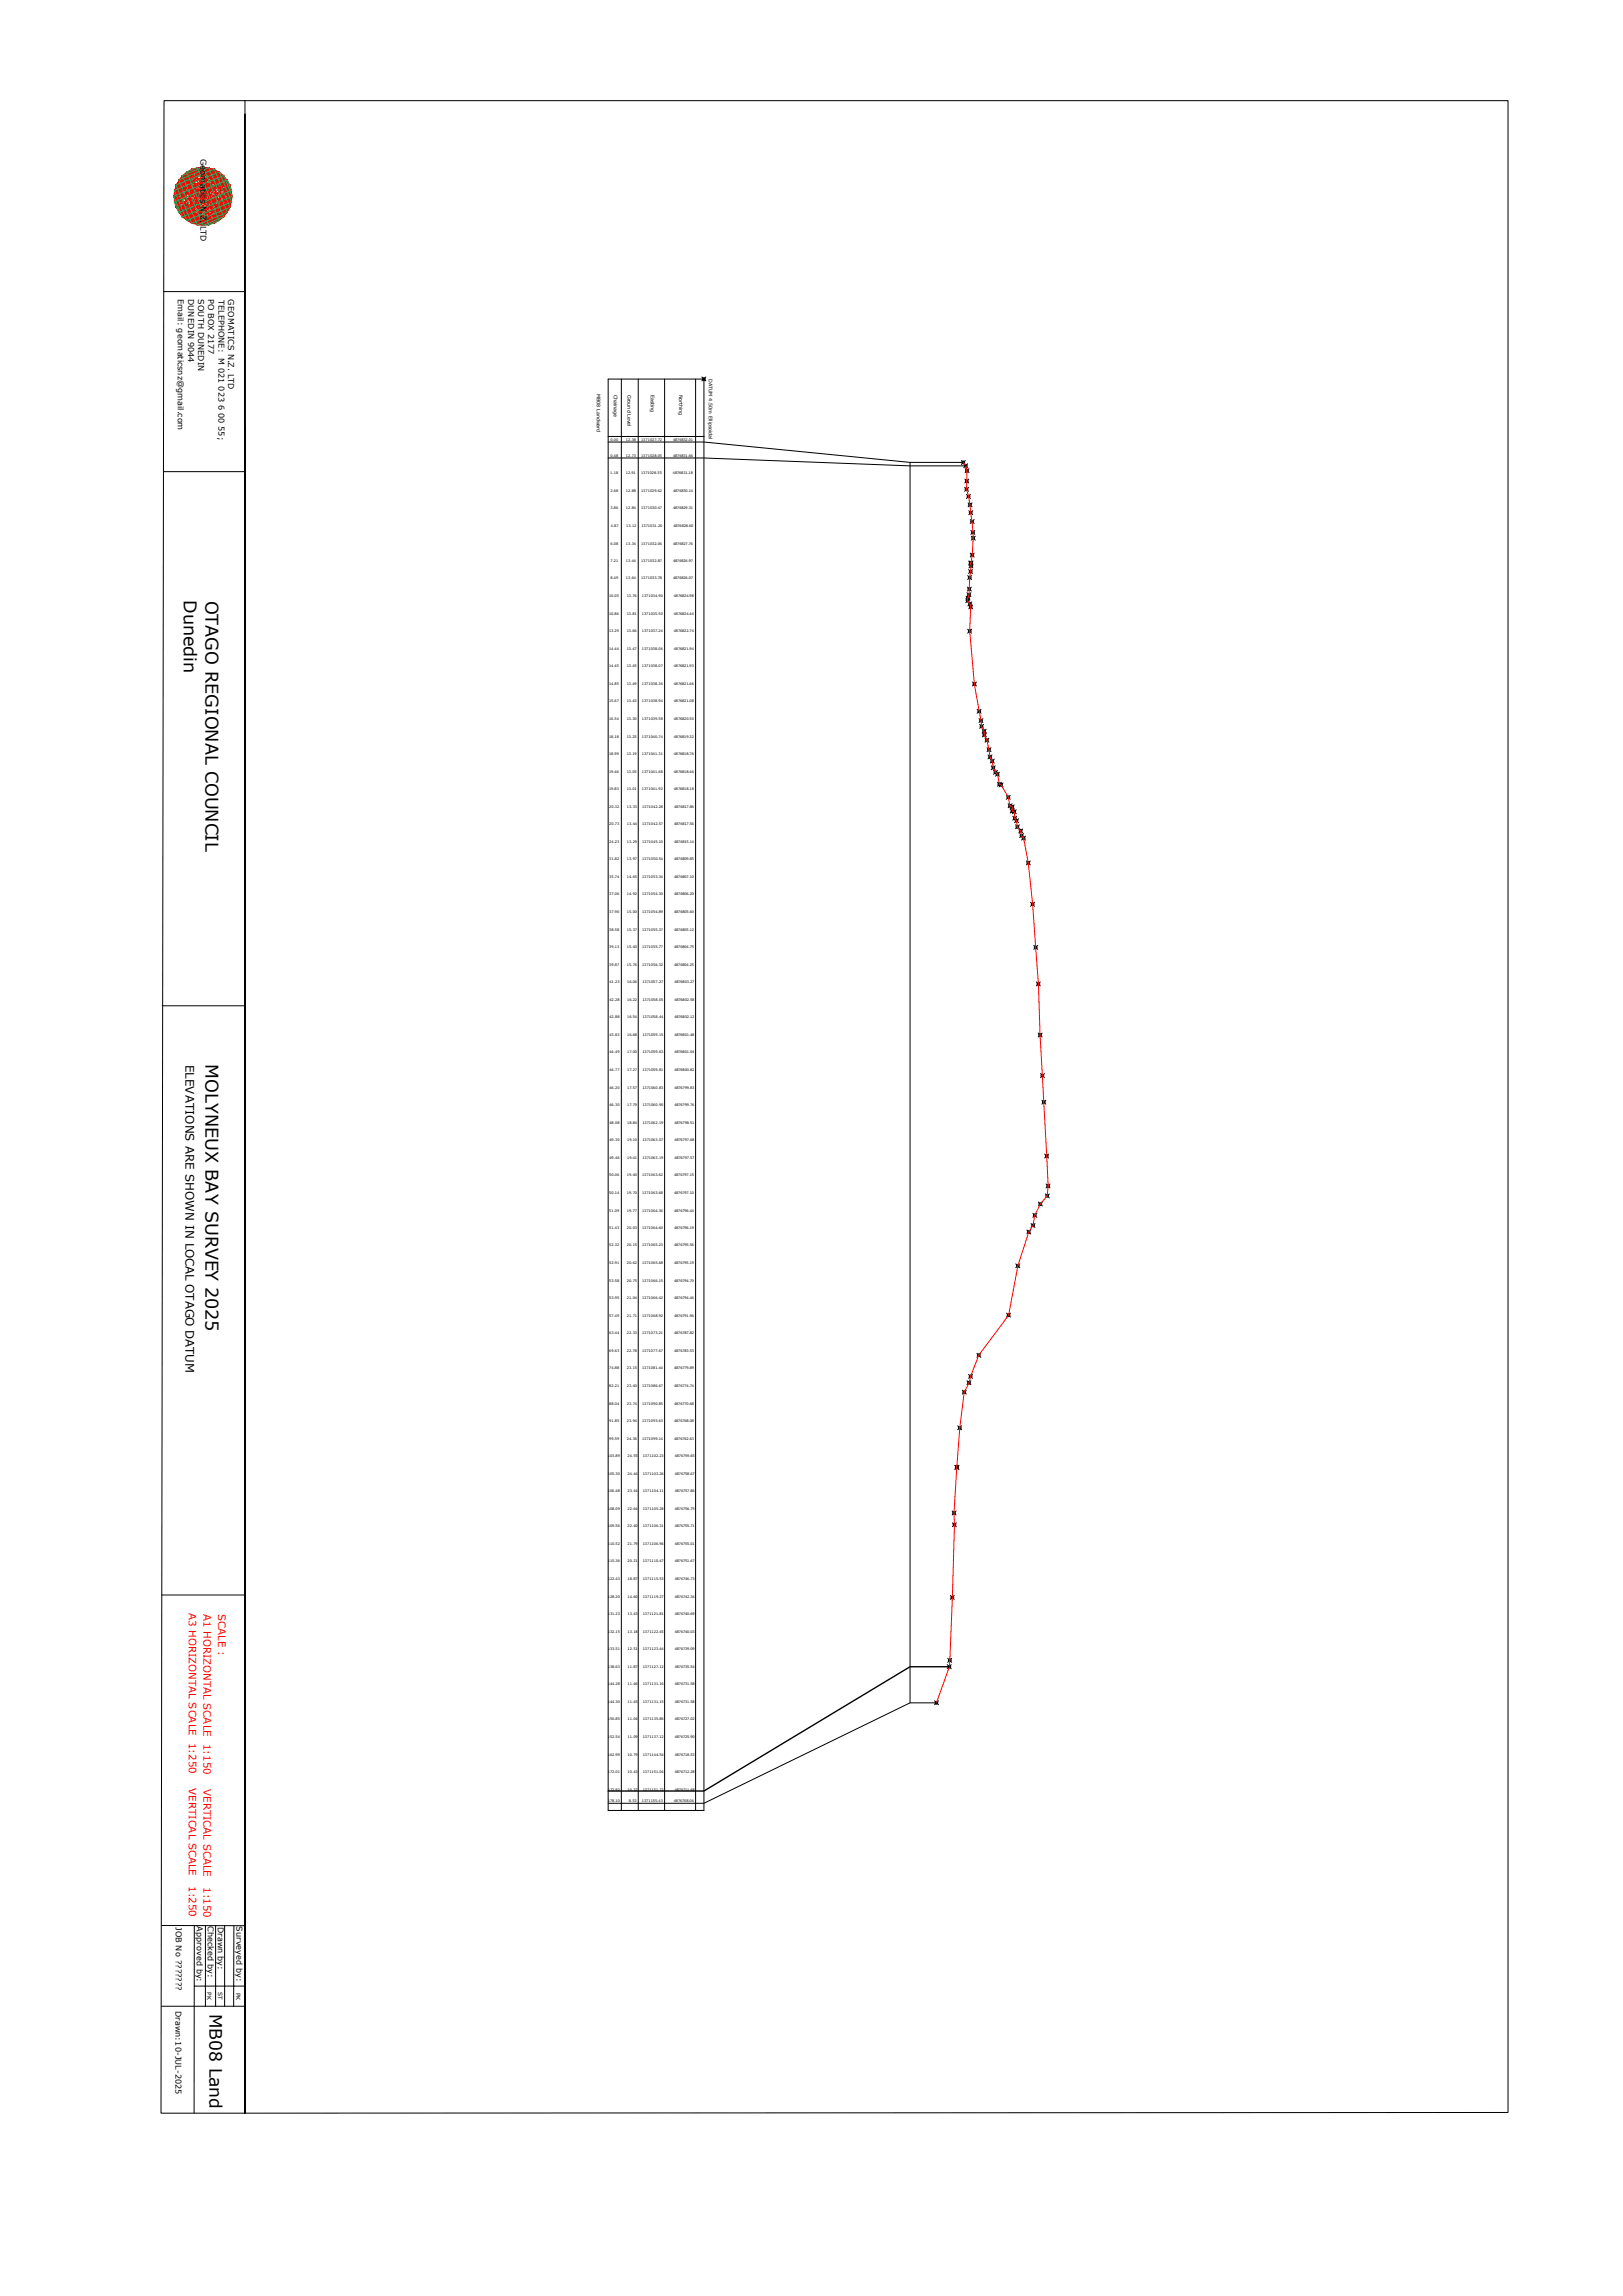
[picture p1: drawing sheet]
<svg xmlns="http://www.w3.org/2000/svg" width="297mm" height="420mm" viewBox="0 0 297 420" stroke-linecap="round" stroke-linejoin="round" font-family="sans-serif">
<defs><g id="words">
<g font-size="3.2">
<text x="33.6" y="109.7" transform="rotate(90 33.6 109.7)">Dunedin</text>
<text x="37.6" y="109.9" transform="rotate(90 37.6 109.9)">OTAGO REGIONAL COUNCIL</text>
<text x="37.6" y="194.6" transform="rotate(90 37.6 194.6)">MOLYNEUX BAY SURVEY 2025</text>
</g>
<text font-size="3.1" x="38.3" y="368.3" transform="rotate(90 38.3 368.3)">MB08 Land</text>
<text font-size="2.2" x="34" y="194.8" transform="rotate(90 34 194.8)">ELEVATIONS ARE SHOWN IN LOCAL OTAGO DATUM</text>
<g font-size="1.9" fill="#f00">
<text x="34.5" y="295" transform="rotate(90 34.5 295)">A3 HORIZONTAL SCALE</text>
<text x="37.3" y="295.2" transform="rotate(90 37.3 295.2)">A1 HORIZONTAL SCALE</text>
<text x="39.9" y="295.3" transform="rotate(90 39.9 295.3)">SCALE :</text>
<text x="34.5" y="318.8" transform="rotate(90 34.5 318.8)">1:250</text>
<text x="37.3" y="319" transform="rotate(90 37.3 319)">1:150</text>
<text x="34.5" y="327.1" transform="rotate(90 34.5 327.1)">VERTICAL SCALE</text>
<text x="37.3" y="327.3" transform="rotate(90 37.3 327.3)">VERTICAL SCALE</text>
<text x="34.5" y="345" transform="rotate(90 34.5 345)">1:250</text>
<text x="37.3" y="345.2" transform="rotate(90 37.3 345.2)">1:150</text>
</g>
<g font-size="1.5">
<text x="36.7" y="29" transform="rotate(90 36.7 29)">Geomatics N.Z. LTD</text>
<text x="32.6" y="54.7" transform="rotate(90 32.6 54.7)">Email: geomaticsnz@gmail.com</text>
<text x="34.5" y="54.7" transform="rotate(90 34.5 54.7)">DUNEDIN 9044</text>
<text x="36.3" y="54.7" transform="rotate(90 36.3 54.7)">SOUTH DUNEDIN</text>
<text x="38.1" y="54.7" transform="rotate(90 38.1 54.7)">PO BOX 2177</text>
<text x="40" y="54.8" transform="rotate(90 40 54.8)">TELEPHONE:</text>
<text x="41.8" y="54.8" transform="rotate(90 41.8 54.8)">GEOMATICS N.Z. LTD</text>
<text x="40" y="65.5" transform="rotate(90 40 65.5)">M 021 023 6 00 55;</text>
<text x="32.2" y="352.4" transform="rotate(90 32.2 352.4)">JOB No ???????</text>
<text x="36" y="352.4" transform="rotate(90 36 352.4)">Approved by:</text>
<text x="38" y="352.3" transform="rotate(90 38 352.3)">Checked by:</text>
<text x="39.8" y="352.4" transform="rotate(90 39.8 352.4)">Drawn by:</text>
<text x="43.3" y="352.3" transform="rotate(90 43.3 352.3)">Surveyed by:</text>
<text x="32.1" y="367.8" transform="rotate(90 32.1 367.8)">Drawn:10-JUL-2025</text>
</g>
<g font-size="1.1">
<text x="37.9" y="364.4" transform="rotate(90 37.9 364.4)">PK</text>
<text x="39.9" y="364.4" transform="rotate(90 39.9 364.4)">ST</text>
<text x="43.2" y="364.5" transform="rotate(90 43.2 364.5)">PK</text>
</g>
<g font-size=".9">
<text x="129.7" y="69.3" transform="rotate(90 129.7 69.3)">DATUM 4.50m Ellipsoidal</text>
<text x="109.2" y="72" transform="rotate(90 109.2 72)">MB08 Landward</text>
<text x="112.4" y="72.2" transform="rotate(90 112.4 72.2)">Chainage</text>
<text x="114.8" y="72.2" transform="rotate(90 114.8 72.2)">Ground Level</text>
<text x="119.1" y="72.2" transform="rotate(90 119.1 72.2)">Easting</text>
<text x="124.3" y="72.2" transform="rotate(90 124.3 72.2)">Northing</text>
</g>
<g font-size=".6">
<text x="111.7" y="80.6">0.00</text>
<text x="111.7" y="83.5">0.48</text>
<text x="114.6" y="80.6">12.38</text>
<text x="114.6" y="83.5">12.73</text>
<text x="117.3" y="80.6">1371027.72</text>
<text x="117.3" y="83.5">1371028.05</text>
<text x="123.2" y="80.6">4876832.01</text>
<text x="123.2" y="83.5">4876831.66</text>
<text x="111.7" y="86.7">1.18</text>
<text x="111.7" y="90">2.68</text>
<text x="114.5" y="86.7">12.91</text>
<text x="114.6" y="90">12.88</text>
<text x="117.3" y="86.7">1371028.55</text>
<text x="117.3" y="90">1371029.62</text>
<text x="123.1" y="86.7">4876831.18</text>
<text x="123.2" y="90">4876830.14</text>
<text x="111.7" y="93.2">3.86</text>
<text x="114.6" y="93.2">12.84</text>
<text x="117.3" y="93.2">1371030.47</text>
<text x="123.2" y="93.2">4876829.31</text>
<text x="111.7" y="99.6">6.08</text>
<text x="111.8" y="96.4">4.87</text>
<text x="114.6" y="99.6">13.34</text>
<text x="114.6" y="96.4">13.12</text>
<text x="117.3" y="99.6">1371032.06</text>
<text x="117.4" y="96.4">1371031.20</text>
<text x="123.2" y="99.6">4876827.76</text>
<text x="123.2" y="96.4">4876828.60</text>
<text x="111.7" y="102.8">7.21</text>
<text x="111.7" y="106">8.49</text>
<text x="114.6" y="102.8">13.44</text>
<text x="114.6" y="106">13.64</text>
<text x="117.3" y="102.8">1371032.87</text>
<text x="117.3" y="106">1371033.78</text>
<text x="123.2" y="102.8">4876826.97</text>
<text x="123.2" y="106">4876826.07</text>
<text x="111.5" y="109.2">10.05</text>
<text x="111.5" y="112.4">10.86</text>
<text x="114.7" y="109.2">13.76</text>
<text x="114.7" y="112.4">13.81</text>
<text x="117.5" y="109.2">1371034.90</text>
<text x="117.5" y="112.4">1371035.50</text>
<text x="123.3" y="109.2">4876824.98</text>
<text x="123.3" y="112.4">4876824.44</text>
<text x="111.5" y="115.7">13.29</text>
<text x="111.5" y="118.9">14.44</text>
<text x="114.7" y="115.7">13.66</text>
<text x="114.7" y="118.9">13.47</text>
<text x="117.5" y="115.7">1371037.24</text>
<text x="117.5" y="118.9">1371038.06</text>
<text x="123.3" y="115.7">4876822.74</text>
<text x="123.3" y="118.9">4876821.94</text>
<text x="111.5" y="122">14.45</text>
<text x="111.5" y="125.3">14.85</text>
<text x="114.7" y="122">13.45</text>
<text x="114.7" y="125.3">13.49</text>
<text x="117.5" y="122">1371038.07</text>
<text x="117.5" y="125.3">1371038.36</text>
<text x="123.3" y="122">4876821.93</text>
<text x="123.3" y="125.3">4876821.66</text>
<text x="111.5" y="128.5">15.67</text>
<text x="111.5" y="131.7">16.54</text>
<text x="114.7" y="128.5">13.43</text>
<text x="114.7" y="131.7">13.30</text>
<text x="117.5" y="128.5">1371038.94</text>
<text x="117.5" y="131.7">1371039.58</text>
<text x="123.3" y="128.5">4876821.08</text>
<text x="123.3" y="131.7">4876820.50</text>
<text x="111.5" y="134.9">18.18</text>
<text x="114.7" y="134.9">13.25</text>
<text x="117.5" y="134.9">1371040.74</text>
<text x="123.3" y="134.9">4876819.32</text>
<text x="111.5" y="138.1">18.99</text>
<text x="111.5" y="141.3">19.46</text>
<text x="114.7" y="138.1">13.19</text>
<text x="114.7" y="141.3">13.05</text>
<text x="117.5" y="138.1">1371041.31</text>
<text x="117.5" y="141.3">1371041.68</text>
<text x="123.3" y="138.1">4876818.76</text>
<text x="123.3" y="141.3">4876818.46</text>
<text x="111.5" y="144.5">19.83</text>
<text x="111.5" y="147.7">20.32</text>
<text x="114.7" y="144.5">13.01</text>
<text x="114.7" y="147.7">13.33</text>
<text x="117.5" y="144.5">1371041.92</text>
<text x="117.5" y="147.7">1371042.28</text>
<text x="123.3" y="144.5">4876818.18</text>
<text x="123.4" y="147.7">4876817.86</text>
<text x="111.5" y="151">20.73</text>
<text x="111.5" y="154.2">24.23</text>
<text x="114.7" y="151">13.44</text>
<text x="114.7" y="154.2">13.29</text>
<text x="117.5" y="151">1371042.57</text>
<text x="117.5" y="154.2">1371045.10</text>
<text x="123.4" y="151">4876817.56</text>
<text x="123.4" y="154.2">4876815.14</text>
<text x="111.5" y="157.4">31.82</text>
<text x="111.5" y="160.6">35.74</text>
<text x="114.7" y="157.4">13.97</text>
<text x="114.7" y="160.6">14.65</text>
<text x="117.5" y="157.4">1371050.54</text>
<text x="117.5" y="160.6">1371053.34</text>
<text x="123.4" y="157.4">4876809.85</text>
<text x="123.4" y="160.6">4876807.10</text>
<text x="111.5" y="163.8">37.06</text>
<text x="111.5" y="167">37.90</text>
<text x="114.7" y="163.8">14.92</text>
<text x="114.7" y="167">15.00</text>
<text x="117.5" y="163.8">1371054.30</text>
<text x="117.5" y="167">1371054.89</text>
<text x="123.4" y="163.8">4876806.20</text>
<text x="123.4" y="167">4876805.60</text>
<text x="111.5" y="170.2">38.58</text>
<text x="111.5" y="173.4">39.13</text>
<text x="114.7" y="170.2">15.37</text>
<text x="114.7" y="173.4">15.40</text>
<text x="117.5" y="170.2">1371055.37</text>
<text x="117.5" y="173.4">1371055.77</text>
<text x="123.4" y="170.2">4876805.12</text>
<text x="123.4" y="173.4">4876804.75</text>
<text x="111.5" y="176.7">39.87</text>
<text x="111.5" y="179.9">41.23</text>
<text x="114.7" y="176.7">15.76</text>
<text x="114.8" y="179.9">16.06</text>
<text x="117.5" y="176.7">1371056.32</text>
<text x="117.6" y="179.9">1371057.27</text>
<text x="123.4" y="176.7">4876804.25</text>
<text x="123.4" y="179.9">4876803.27</text>
<text x="111.5" y="183">42.28</text>
<text x="114.8" y="183">16.22</text>
<text x="117.6" y="183">1371058.05</text>
<text x="123.4" y="183">4876802.58</text>
<text x="111.5" y="186.3">42.88</text>
<text x="111.5" y="189.5">43.83</text>
<text x="114.8" y="186.3">16.54</text>
<text x="114.8" y="189.5">16.68</text>
<text x="117.6" y="186.3">1371058.44</text>
<text x="117.6" y="189.5">1371059.15</text>
<text x="123.4" y="186.3">4876802.12</text>
<text x="123.4" y="189.5">4876801.48</text>
<text x="111.5" y="192.7">44.49</text>
<text x="111.5" y="195.9">44.77</text>
<text x="114.8" y="192.7">17.00</text>
<text x="114.8" y="195.9">17.27</text>
<text x="117.6" y="192.7">1371059.63</text>
<text x="117.6" y="195.9">1371059.81</text>
<text x="123.4" y="192.7">4876801.04</text>
<text x="123.4" y="195.9">4876800.82</text>
<text x="111.5" y="199.1">46.20</text>
<text x="111.5" y="202.4">46.30</text>
<text x="114.8" y="199.1">17.57</text>
<text x="114.8" y="202.4">17.79</text>
<text x="117.6" y="199.1">1371060.83</text>
<text x="117.6" y="202.4">1371060.90</text>
<text x="123.4" y="199.1">4876799.83</text>
<text x="123.4" y="202.4">4876799.76</text>
<text x="111.5" y="205.5">48.08</text>
<text x="111.5" y="208.7">49.30</text>
<text x="114.8" y="205.5">18.84</text>
<text x="114.8" y="208.7">19.10</text>
<text x="117.6" y="205.5">1371062.19</text>
<text x="117.6" y="208.7">1371063.07</text>
<text x="123.4" y="205.5">4876798.51</text>
<text x="123.4" y="208.7">4876797.68</text>
<text x="111.5" y="215.2">50.06</text>
<text x="111.5" y="212">49.46</text>
<text x="114.7" y="215.2">19.40</text>
<text x="114.8" y="212">19.41</text>
<text x="117.5" y="215.2">1371063.62</text>
<text x="117.6" y="212">1371063.19</text>
<text x="123.4" y="215.2">4876797.15</text>
<text x="123.4" y="212">4876797.57</text>
<text x="111.5" y="218.4">50.14</text>
<text x="111.5" y="221.6">51.09</text>
<text x="114.7" y="218.4">19.70</text>
<text x="114.7" y="221.6">19.77</text>
<text x="117.5" y="218.4">1371063.68</text>
<text x="117.5" y="221.6">1371064.36</text>
<text x="123.4" y="218.4">4876797.10</text>
<text x="123.4" y="221.6">4876796.44</text>
<text x="111.5" y="224.8">51.43</text>
<text x="114.7" y="224.8">20.03</text>
<text x="117.5" y="224.8">1371064.60</text>
<text x="123.4" y="224.8">4876796.19</text>
<text x="111.5" y="228">52.32</text>
<text x="111.5" y="231.2">52.91</text>
<text x="114.7" y="228">20.15</text>
<text x="114.7" y="231.2">20.62</text>
<text x="117.5" y="228">1371065.23</text>
<text x="117.5" y="231.2">1371065.68</text>
<text x="123.4" y="228">4876795.56</text>
<text x="123.4" y="231.2">4876795.19</text>
<text x="111.5" y="234.4">53.58</text>
<text x="111.5" y="237.7">53.95</text>
<text x="114.7" y="234.4">20.75</text>
<text x="114.7" y="237.7">21.04</text>
<text x="117.5" y="234.4">1371066.15</text>
<text x="117.5" y="237.7">1371066.42</text>
<text x="123.4" y="234.4">4876794.70</text>
<text x="123.4" y="237.7">4876794.46</text>
<text x="111.5" y="240.9">57.49</text>
<text x="111.5" y="244.1">63.44</text>
<text x="114.7" y="240.9">21.71</text>
<text x="114.7" y="244.1">22.33</text>
<text x="117.5" y="240.9">1371068.92</text>
<text x="117.5" y="244.1">1371073.21</text>
<text x="123.4" y="240.9">4876791.96</text>
<text x="123.4" y="244.1">4876787.82</text>
<text x="111.5" y="247.3">69.63</text>
<text x="111.5" y="250.5">74.88</text>
<text x="114.7" y="247.3">22.78</text>
<text x="114.7" y="250.5">23.15</text>
<text x="117.5" y="247.3">1371077.67</text>
<text x="117.5" y="250.5">1371081.44</text>
<text x="123.4" y="247.3">4876783.53</text>
<text x="123.4" y="250.5">4876779.89</text>
<text x="111.5" y="253.7">82.21</text>
<text x="111.5" y="256.9">88.04</text>
<text x="114.7" y="253.7">23.40</text>
<text x="114.7" y="256.9">23.74</text>
<text x="117.5" y="253.7">1371086.67</text>
<text x="117.5" y="256.9">1371090.85</text>
<text x="123.4" y="253.7">4876774.74</text>
<text x="123.4" y="256.9">4876770.68</text>
<text x="111.5" y="260.1">91.85</text>
<text x="111.5" y="263.4">99.59</text>
<text x="114.7" y="260.1">23.94</text>
<text x="114.7" y="263.4">24.36</text>
<text x="117.5" y="260.1">1371093.63</text>
<text x="117.5" y="263.4">1371099.14</text>
<text x="123.4" y="260.1">4876768.08</text>
<text x="123.4" y="263.4">4876762.63</text>
<text x="111.2" y="266.5">103.89</text>
<text x="111.2" y="269.7">105.30</text>
<text x="114.8" y="266.5">24.55</text>
<text x="114.8" y="269.7">24.44</text>
<text x="117.6" y="266.5">1371102.23</text>
<text x="117.6" y="269.7">1371103.26</text>
<text x="123.5" y="266.5">4876759.65</text>
<text x="123.5" y="269.7">4876758.67</text>
<text x="111.2" y="273">106.48</text>
<text x="114.8" y="273">23.44</text>
<text x="117.6" y="273">1371104.11</text>
<text x="123.5" y="273">4876757.86</text>
<text x="111.2" y="276.2">108.09</text>
<text x="111.2" y="279.4">109.56</text>
<text x="114.8" y="276.2">22.64</text>
<text x="114.8" y="279.4">22.40</text>
<text x="117.6" y="276.2">1371105.28</text>
<text x="117.6" y="279.4">1371106.31</text>
<text x="123.5" y="276.2">4876756.75</text>
<text x="123.5" y="279.4">4876755.71</text>
<text x="111.2" y="282.6">110.52</text>
<text x="111.2" y="285.8">115.36</text>
<text x="114.8" y="282.6">21.79</text>
<text x="114.8" y="285.8">20.21</text>
<text x="117.6" y="282.6">1371106.96</text>
<text x="117.6" y="285.8">1371110.47</text>
<text x="123.5" y="282.6">4876755.01</text>
<text x="123.5" y="285.8">4876751.67</text>
<text x="111.2" y="289">122.43</text>
<text x="111.2" y="292.2">128.20</text>
<text x="114.8" y="289">18.87</text>
<text x="114.8" y="292.2">14.60</text>
<text x="117.6" y="289">1371115.53</text>
<text x="117.6" y="292.2">1371119.27</text>
<text x="123.5" y="289">4876746.73</text>
<text x="123.5" y="292.2">4876742.34</text>
<text x="111.2" y="295.4">131.23</text>
<text x="111.2" y="298.7">132.15</text>
<text x="114.8" y="295.4">13.43</text>
<text x="114.8" y="298.7">13.18</text>
<text x="117.6" y="295.4">1371121.81</text>
<text x="117.6" y="298.7">1371122.45</text>
<text x="123.5" y="295.4">4876740.69</text>
<text x="123.5" y="298.7">4876740.03</text>
<text x="111.2" y="301.9">133.51</text>
<text x="111.2" y="305.1">138.63</text>
<text x="114.8" y="301.9">12.51</text>
<text x="114.8" y="305.1">11.87</text>
<text x="117.6" y="301.9">1371123.44</text>
<text x="117.6" y="305.1">1371127.12</text>
<text x="123.5" y="301.9">4876739.09</text>
<text x="123.5" y="305.1">4876735.54</text>
<text x="111.2" y="308.3">144.28</text>
<text x="111.2" y="311.5">144.30</text>
<text x="114.8" y="308.3">11.46</text>
<text x="114.8" y="311.5">11.45</text>
<text x="117.6" y="308.3">1371131.16</text>
<text x="117.6" y="311.5">1371131.15</text>
<text x="123.5" y="308.3">4876731.58</text>
<text x="123.5" y="311.5">4876731.58</text>
<text x="111.2" y="314.7">150.85</text>
<text x="111.2" y="317.9">152.54</text>
<text x="114.8" y="314.7">11.04</text>
<text x="114.8" y="317.9">11.09</text>
<text x="117.6" y="314.7">1371135.86</text>
<text x="117.6" y="317.9">1371137.12</text>
<text x="123.5" y="314.7">4876727.02</text>
<text x="123.5" y="317.9">4876725.90</text>
<text x="111.2" y="321.1">162.99</text>
<text x="114.8" y="321.1">10.79</text>
<text x="117.6" y="321.1">1371144.54</text>
<text x="123.5" y="321.1">4876718.53</text>
<text x="111.2" y="324.4">172.01</text>
<text x="111.2" y="327.5">172.92</text>
<text x="111.2" y="329.7">178.10</text>
<text x="114.8" y="324.4">10.43</text>
<text x="114.8" y="327.5">10.37</text>
<text x="115.1" y="329.7">8.53</text>
<text x="117.5" y="329.7">1371155.43</text>
<text x="117.6" y="324.4">1371151.04</text>
<text x="117.6" y="327.5">1371151.72</text>
<text x="123.3" y="329.7">4876708.06</text>
<text x="123.5" y="324.4">4876712.28</text>
<text x="123.5" y="327.5">4876711.68</text>
</g>
</g></defs>
<g fill="none" stroke="#000" stroke-width=".18">
<path d="M44.8 18.4h231.2v368l-231.2 .1M44.8 20.9v365.6v-368.1h-14.8l-.5 368.1h15.3v-308.5M30 53.3h14.9M111.3 79.8h17.5M111.3 69.3h17.5v261.9h-17.5zM113.7 69.3v261.9M116.8 69.3v261.9M121.6 69.3v261.9M127.3 69.3v261.9M128.4 69l.8 .7M129.2 69l-.8 .7M29.9 86.3h15"/>
<path d="M111.3 80.9h17.5l37.7 3.7M111.3 83.8h17.5l37.7 1.4h10.2M175.9 84.2l.8 .8M176.3 84.6h-9.8v226.9M176.4 84.8l.7 .8M176.5 89.2l.7 .7M176.6 87.6l.7 .7M176.6 85.7l.7 .7M176.7 84.2l-.8 .8M176.9 90.4l.7 .8M177.1 84.8l-.7 .8M177.2 92l.7 .7"/>
<path d="M177.2 89.2l-.7 .7M177.3 87.6l-.7 .7M177.3 93.4l.7 .7M177.3 85.7l-.7 .7M177.5 95l.8 .8M177.6 90.4l-.7 .8M177.7 97l.7 .7M177.8 98.1l.7 .7M177.9 92l-.7 .7M178 93.4l-.7 .7M178.3 95l-.8 .8M178.4 97l-.7 .7"/>
<path d="M178.5 98.1l-.7 .7M176.7 109.5l.8 .7M176.8 109.1l.7 .7M177 108.4l.7 .7M177 107.4l.8 .7M177.1 105.3l.7 .7M177.1 115.1l.7 .7M177.1 110.1l.7 .7M177.2 104.2l.8 .7M177.3 102.7l.7 .7M177.3 110.7l.7 .7M177.3 102.6l.8 .7"/>
<path d="M177.3 103.2l.8 .7M177.5 109.5l-.8 .7M177.5 109.1l-.7 .7M177.5 101.2l.8 .7M177.7 108.4l-.7 .7M177.8 107.4l-.8 .7M177.8 105.3l-.7 .7M177.8 115.1l-.7 .7M177.8 110.1l-.7 .7M178 104.2l-.8 .7M178 110.7l-.7 .7M178.1 102.6l-.8 .8"/>
<path d="M178.1 103.2l-.8 .7M178.3 101.2l-.8 .7M178 124.8l.7 .7M178.7 124.8l-.7 .7M178.8 129.8l.7 .7M179.2 131.4l.7 .8M179.3 132.5l.7 .7M179.5 129.8l-.7 .7M179.7 133.4l.8 .7M179.8 134.1l.7 .7M179.9 131.4l-.7 .8M180 132.5l-.7 .7"/>
<path d="M180.3 135l.7 .8M180.5 133.4l-.8 .7M180.5 134.1l-.7 .7M180.6 136.8l.8 .7M180.8 138.1l.7 .7M181 135l-.7 .8M181.2 138.9l.7 .7M181.4 136.8l-.8 .7M181.5 138.1l-.7 .7M181.9 138.9l-.7 .7M181.4 140.1l.7 .7M181.8 140.9l1.1 1.1"/>
<path d="M182.1 140.1l-.7 .7M182.5 140.9l-.7 .7M182.5 143.1l.8 .7M182.8 143.2l.8 .7M182.9 141.3l-.7 .7M183.3 143.1l-.8 .7M183.6 143.2l-.8 .7M184.1 145.5l.8 .7M184.5 147l.7 .7M184.9 145.5l-.8 .7M184.9 147.2l.7 .8M184.9 148l.7 .7"/>
<path d="M185.2 147l-.7 .7M185.3 148.1l.7 .7M185.3 149.3l.8 .7M185.6 147.2l-.7 .8M185.6 148l-.7 .7M185.7 149.8l.7 .7M185.8 150.9l.8 .7M186 148.1l-.7 .7M186.1 149.3l-.8 .7M186.4 149.8l-.7 .7M186.4 151.6l.8 .8M186.6 150.9l-.8 .7"/>
<path d="M186.6 152.5l.7 .7M186.9 153l.8 .7M187.2 151.6l-.8 .8M187.3 152.5l-.7 .7M187.7 153l-.8 .7M187.8 157.5l.8 .7M188.6 157.5l-.8 .7M188.6 165.1l.7 .7M189.2 172.9l.7 .8M189.3 165.1l-.7 .7M189.7 179.6l.7 .7M189.9 172.9l-.7 .8"/>
<path d="M190.4 179.6l-.7 .7M29.7 184h15.1M190 189l.7 .7M190.4 196.4l.7 .7M190.7 189l-.7 .7M191.1 196.4l-.7 .7M190 219.9l.8 .7M190.7 201.3l.7 .7M190.8 219.9l-.8 .7M191.2 211.1l.7 .7M191.3 218.4l.7 .7M191.4 201.3l-.7 .7"/>
<path d="M191.4 216.6l.8 .7M191.9 211.1l-.7 .7M192 218.4l-.7 .7M192.2 216.6l-.8 .7M185.9 231.2l.7 .7M186.6 231.2l-.7 .7M187.9 225l.7 .7M188.6 225l-.7 .7M188.7 223.8l.7 .7M189 222l.7 .7M189.4 223.8l-.7 .7M189.7 222l-.7 .7"/>
<path d="M176.1 254.3l.7 .7M176.8 254.3l-.7 .7M177 252.6l.7 .7M177.2 251.4l.8 .7M177.7 252.6l-.7 .7M178 251.4l-.8 .7M178.8 247.6l.7 .7M179.5 247.6l-.7 .7M184.2 240.2l.7 .7M184.9 240.2l-.7 .7M174.2 276.4l.8 .7M174.3 278.6l.7 .7"/>
<path d="M174.8 268.1l.7 .7M175 276.4l-.8 .7M175 278.6l-.7 .7M175.3 260.8l.7 .7M175.5 268.1l-.7 .7M176 260.8l-.7 .7M29.6 291.8h15.2M173.9 291.8l.7 .8M174.6 291.8l-.7 .8M171 311.1l.7 .7M171.4 311.5h-4.9l-37.7 18.4h-17.5M171.7 311.1l-.7 .7"/>
<path d="M173.4 304.5l.7 .7M173.4 303.4l.8 .7M174.1 304.5l-.7 .7M174.2 303.4l-.8 .7M29.6 352.2l15.2 .1M35.6 352.3l-.1 34.2M37.6 352.3v14.7M39.5 352.2v14.8M41.1 352.3v14.7M42.8 352.3v14.7M29.5 367h15.3M35.6 363.3h9.2"/>
<circle cx="128.8" cy="69.3" r=".25"/>
<circle cx="176.3" cy="84.6" r=".25"/>
<circle cx="176.7" cy="85.2" r=".25"/>
<circle cx="176.9" cy="89.5" r=".25"/>
<circle cx="176.9" cy="88" r=".25"/>
<circle cx="177" cy="86.1" r=".25"/>
<circle cx="177.2" cy="90.8" r=".25"/>
<circle cx="177.5" cy="92.3" r=".25"/>
<circle cx="177.6" cy="93.8" r=".25"/>
<circle cx="177.9" cy="95.4" r=".25"/>
<circle cx="178.1" cy="97.4" r=".25"/>
<circle cx="178.1" cy="98.4" r=".25"/>
<circle cx="177.1" cy="109.9" r=".25"/>
<circle cx="177.1" cy="109.4" r=".25"/>
<circle cx="177.3" cy="108.8" r=".25"/>
<circle cx="177.4" cy="107.7" r=".25"/>
<circle cx="177.5" cy="115.4" r=".25"/>
<circle cx="177.5" cy="105.7" r=".25"/>
<circle cx="177.5" cy="110.5" r=".25"/>
<circle cx="177.6" cy="103" r=".25"/>
<circle cx="177.6" cy="104.6" r=".25"/>
<circle cx="177.6" cy="111" r=".25"/>
<circle cx="177.7" cy="103" r=".25"/>
<circle cx="177.7" cy="103.5" r=".25"/>
<circle cx="177.9" cy="101.5" r=".25"/>
<circle cx="178.3" cy="125.1" r=".25"/>
<circle cx="179.2" cy="130.1" r=".25"/>
<circle cx="179.5" cy="131.8" r=".25"/>
<circle cx="179.6" cy="132.9" r=".25"/>
<circle cx="180.1" cy="133.7" r=".25"/>
<circle cx="180.1" cy="134.5" r=".25"/>
<circle cx="180.6" cy="135.4" r=".25"/>
<circle cx="181" cy="137.1" r=".25"/>
<circle cx="181.2" cy="138.5" r=".25"/>
<circle cx="181.6" cy="139.2" r=".25"/>
<circle cx="181.8" cy="140.4" r=".25"/>
<circle cx="182.2" cy="141.3" r=".25"/>
<circle cx="182.5" cy="141.6" r=".25"/>
<circle cx="182.9" cy="143.4" r=".25"/>
<circle cx="183.2" cy="143.6" r=".25"/>
<circle cx="184.5" cy="145.8" r=".25"/>
<circle cx="184.8" cy="147.4" r=".25"/>
<circle cx="185.3" cy="147.6" r=".25"/>
<circle cx="185.3" cy="148.4" r=".25"/>
<circle cx="185.6" cy="148.5" r=".25"/>
<circle cx="185.7" cy="149.7" r=".25"/>
<circle cx="186" cy="150.1" r=".25"/>
<circle cx="186.2" cy="151.3" r=".25"/>
<circle cx="186.8" cy="152" r=".25"/>
<circle cx="186.9" cy="152.9" r=".25"/>
<circle cx="187.3" cy="153.3" r=".25"/>
<circle cx="188.2" cy="157.8" r=".25"/>
<circle cx="189" cy="165.4" r=".25"/>
<circle cx="189.5" cy="173.3" r=".25"/>
<circle cx="190" cy="180" r=".25"/>
<circle cx="190.3" cy="189.3" r=".25"/>
<circle cx="190.8" cy="196.8" r=".25"/>
<circle cx="191" cy="201.6" r=".25"/>
<circle cx="191.6" cy="211.5" r=".25"/>
<circle cx="191.6" cy="218.7" r=".25"/>
<circle cx="191.8" cy="217" r=".25"/>
<circle cx="186.3" cy="231.6" r=".25"/>
<circle cx="188.3" cy="225.4" r=".25"/>
<circle cx="189.1" cy="224.2" r=".25"/>
<circle cx="189.4" cy="222.3" r=".25"/>
<circle cx="190.4" cy="220.3" r=".25"/>
<circle cx="176.4" cy="254.7" r=".25"/>
<circle cx="177.3" cy="252.9" r=".25"/>
<circle cx="177.6" cy="251.8" r=".25"/>
<circle cx="179.1" cy="247.9" r=".25"/>
<circle cx="184.6" cy="240.6" r=".25"/>
<circle cx="174.6" cy="276.8" r=".25"/>
<circle cx="174.7" cy="278.9" r=".25"/>
<circle cx="175.1" cy="268.4" r=".25"/>
<circle cx="175.6" cy="261.2" r=".25"/>
<circle cx="174.3" cy="292.2" r=".25"/>
<circle cx="171.4" cy="311.5" r=".25"/>
<circle cx="173.7" cy="304.9" r=".25"/>
<circle cx="173.8" cy="303.7" r=".25"/>
</g>
<g fill="none" stroke="#f00" stroke-width=".18">
<path d="M31.8 35.9l.4 2M31.8 35.9l3.3 5M31.8 35.9l10.3 2M31.8 35.9h.1M31.9 34.8h.1M31.9 34.8l.8 4.1M31.9 37h.1M31.9 34.8l4.2 6.3M31.9 37l2.3 3.3M31.9 34.8l8.2 5.5M31.9 37l6.3 4.1M31.9 37l9.7 1.9"/>
<path d="M31.9 37l5.3-1.1-4.5 3M32.2 33.9l1.2 5.8M32.2 33.9l5 7.3M32.2 37.9l1.2 1.8M32.2 37.9l5 3.3M32.2 33.9l8.7 5.8M32.2 33.9h.1M32.2 33.9l-.4 2M32.2 33.9l10.3 2M32.2 37.9l8.7 1.8M32.3 38h.1M32.7 32.9l1.5 7.4"/>
<path d="M32.7 32.9h.1M32.7 32.9l5.5 8.2M32.7 38.9h.1M32.7 38.9l3.4 2.2M32.7 32.9l-.8 4.1M32.7 32.9l9.7 1.9M32.7 38.9l7.4 1.4M32.7 32.9l4.5 3-5.3-1.1M33.4 32.1l1.7 8.8M33.4 32.1l5.8 8.8M33.4 32.2h.1M33.4 32.1l-1.2 1.8"/>
<path d="M33.4 32.1l8.7 5.8M33.4 39.7l1.7 1.2M33.4 32.1l-1.2 5.8M33.4 32.1l8.7 1.8M33.4 39.7l5.8 1.2M33.4 39.7h.1M34.2 31.5l1.9 9.6M34.2 31.5l-2.3 3.3M34.2 31.5l8.2 5.5M34.2 31.5l-1.5 7.4M34.2 31.5l7.4 1.4M35.1 30.9l2.1 10.3"/>
<path d="M35.1 31h.1M35.1 30.9l-1.7 1.2M35.1 30.9l5.8 8.8M35.1 30.9l-3.3 5 7.4 5M35.1 30.9l7.4 5M35.1 30.9l-1.7 8.8M35.1 30.9l5.8 1.2M36.1 30.6h.1M36.1 30.6l-3.4 2.3M36.1 30.6l5.5 8.3M36.1 30.6l-4.2 6.4M36.1 30.6l6.3 4.2"/>
<path d="M36.1 30.6l-1.9 9.7M36.1 30.6l1.1 5.3-3-4.4M36.1 30.6l4 .9M37.1 30.6h.1M37.2 30.6l-2.1 .3M37.2 30.6l2 10.3M37.2 30.6l-5 3.3M37.2 30.6l4.9 7.3M37.2 30.6l-5 7.3M37.2 30.6l4.9 3.3M37.2 30.6l-2.1 10.3M37.2 30.6l2 .3"/>
<path d="M38.2 30.6l-4 .9M38.2 30.6l1.9 9.7M38.2 30.6l-6.3 4.2M38.2 30.6l4.2 6.4M38.2 30.6l-5.5 8.3M38.2 30.6l3.4 2.3M38.2 30.6h.1M38.2 30.6l-1 5.3 2.9-4.4M39.2 31h.1M39.2 30.9l-5.8 1.2M39.2 30.9l1.7 8.8M39.2 30.9l-7.4 5"/>
<path d="M39.2 30.9l3.3 5M39.2 30.9l-5.8 8.8M39.2 30.9l1.7 1.2M39.2 30.9l-2 10.3M40.1 31.5l-7.4 1.4M40.1 31.5l1.5 7.4M40.1 31.5l-8.2 5.5M40.1 31.5h.1M40.1 31.5l2.3 3.3M40.1 31.5l-1.9 9.6M40.9 32.1h.1M40.9 39.7l-5.8 1.1"/>
<path d="M40.9 32.1l-8.7 1.8M40.9 32.1l1.2 5.8M40.9 39.7l-1.7 1.2M40.9 32.1l-8.7 5.8M40.9 32.1l1.2 1.8M40.9 32.1l-5.8 8.8M40.9 39.6h.1M40.9 32.1l-1.7 8.8M41.6 38.9l-7.4 1.4 3-4.4-1.1 5.2M41.6 32.9l.8 4.1M41.6 38.9l-3.4 2.2M41.6 32.9h.1"/>
<path d="M41.6 38.9h.1M41.6 32.9l-5.5 8.2M41.6 32.9l-1.5 7.4M42 33.8h.1M42.1 37.9l-8.7 1.8M42.1 33.9l-10.3 2M42.1 33.9l.4 2M42.1 33.9l-8.7 5.8M42.1 37.9l-4.9 3.3M42.1 33.9l-4.9 7.3M42.1 37.9l-1.2 1.8M42.1 33.9l-1.2 5.8"/>
<path d="M42.1 37.9h.1M42.4 37l-9.7 1.9M42.4 34.8h.1M42.4 37h.1M42.4 34.8l-8.2 5.5M42.4 37l-6.3 4.1M42.4 34.8l-4.2 6.3M42.4 37l-2.3 3.3M42.4 34.8l-.8 4.1M42.4 37l-5.2-1.1 4.4 3M42.4 34.8l-5.2 1.1 4.4-3-9.7 1.9M42.5 35.9h.1"/>
<path d="M42.5 35.9l-10.3 2M42.5 35.9l-7.4 5M42.5 35.9l-3.3 5M42.5 35.9l-.4 2M34.2 40.3h.1M34.2 40.3l4 .8M35.1 40.9l2.1 .3M35.1 40.8h.1M36.1 41.1h.1M37.2 41.2h.1M38.2 41.1h.1M39.2 40.8l-2 .4"/>
<path d="M39.2 40.8h.1M40.1 40.3l-2.9-4.4 1 5.2M40.1 40.3l-4 .8M40.1 40.3h.1M176.3 84.6l.4 .6 .3 .9-.1 3.4a30.9 30.9 0 0 1 1 5.9 22.2 22.2 0 0 1-.3 7.6l.1 .5-.2 2.2-.2 3.1-.2 1.1 .4 .6 .1 .5-.1 4.4 .8 9.7 1.2 6.7 .1 1.1 .5 .8v.8l.5 .9 .6 3.1 .4 .7 .2 1.2 .4 .9 .3 .3 .4 1.8 .3 .2 1.3 2.2 .3 1.6 .5 .2v.8l.3 .1 .1 1.2 .3 .4 .2 1.2 .6 .7 .1 .9 .4 .4 .9 4.5 .8 7.6 1 14.6 .3 9.3 1.5 27.7-.2 1.7-1.2 1.6-1 2-.3 1.9-.8 1.2-2 6.2-1.7 9-5.5 7.3-1.5 3.9-.3 1.1-.9 1.8-.8 6.5-1 15.6 .1 2.1-.4 13.3-.6 12.7-2.3 6.6"/>
</g>
<path d="M31.8 35.9h5.4v5.3M31.9 34.8h10.5v2.2h-10.5zM32.2 33.9h9.9v4h-9.9zM32.7 32.9h8.9v6h-8.9zM33.4 32.1h7.5v7.6h-7.5zM34.2 31.5h5.9v8.8h-5.9zM36.1 30.6h2.1v10.5h-2.1zM37.2 30.6v5.3h5.3M39.2 40.8h-4.1v-9.9h4.1v10" fill="none" stroke="#545454" stroke-width=".18"/>
<path d="M31.9 37h.1M31.9 34.8l4.2-4.2 6.3 6.4-4.2 4.1zM32.2 37.9l7-7 2.9 3-7 7zM32.7 38.9l7.4-7.4 1.5 1.4-7.4 7.4zM33.4 39.8h.1M33.4 39.7l3.8-3.8 3.7 3.8M34.2 31.5l7.4 7.4-1.5 1.4-7.4-7.4zM35.1 30.9l7 7-2.9 3-7-7zM37.2 30.6l5.3 5.3-5.3 5.3-5.3-5.3 5.3-5.3M38.2 30.6l4.2 4.2-6.3 6.3-4.2-4.1zM40.9 32.1l-3.7 3.8-3.8-3.8M41 39.7h.1" fill="none" stroke="#ff0" stroke-width=".18"/>
<g fill="none" stroke="#00b85c" stroke-width=".18">
<path d="M31.8 35.9l9.1-3.8 1.6 3.8-9.1 3.8zM31.9 34.8l8.2-3.3 2.3 5.5-8.2 3.3zM32.2 37.9l5-2-2.1 5M32.2 33.9l2.9 7M33.4 32.1l3.8-1.5 3.7 9.1-3.7 1.5zM34.2 31.5l1.9-.9 4 9.7-1.9 .8zM35.1 30.9l2.1 5-5-2M39.2 30.9l2.9 7M39.2 30.9l-2 5 4.9-2M39.2 30.9l-7 3M41.6 32.9l.8 1.9-9.7 4.1-.8-1.9 9.7-4.1M41.6 38.9l-3.4-8.3-5.5 2.3 3.4 8.2 5.5-2.2"/>
<path d="M42.1 37.9l-4.9-2 2 5M42.1 37.9l-7 3"/>
</g>
<path d="M173.7 304.9h-7.2l-37.7 22.7h-17.5" fill="none" stroke="#000" stroke-width=".25"/>
<use href="#words"/>
</svg>
